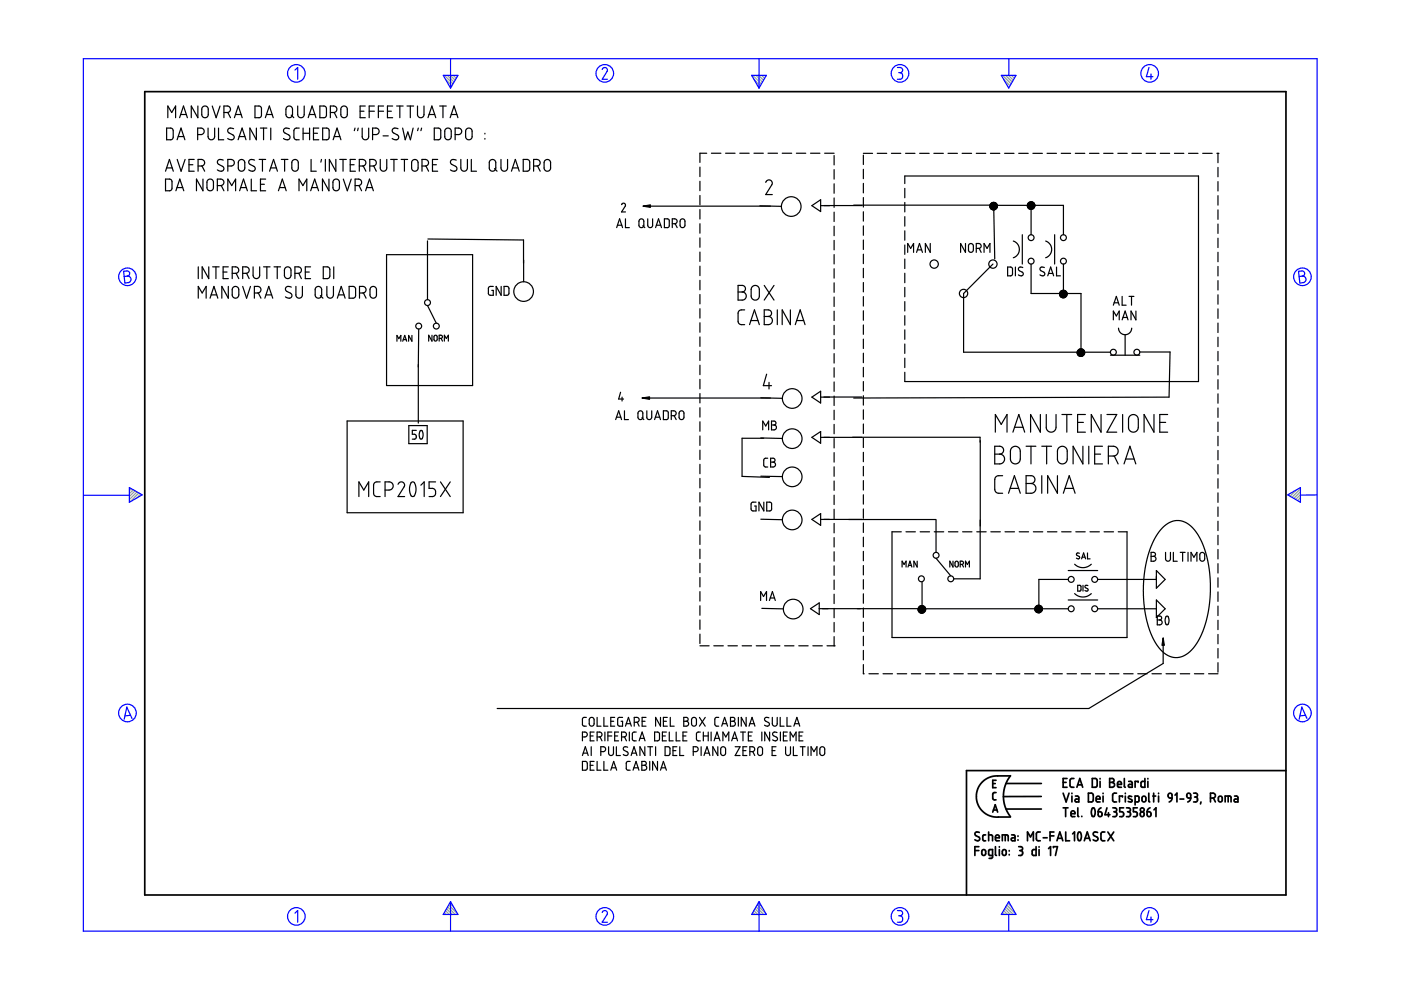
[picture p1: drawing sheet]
<svg xmlns="http://www.w3.org/2000/svg" width="297mm" height="210mm" viewBox="0 0 297 210" stroke-linecap="round" stroke-linejoin="round" font-family="sans-serif">
<g fill="none" stroke="#6c9" stroke-width=".25">
<path d="M94.2 16l1.8 1.8M94.5 16.8l1.3 1.4M94.8 16l1.5 1.4M95.3 18.3l.3 .3M95.5 16l1 1M96.1 16l.6 .6M96.7 16l.3 .2M159.6 16l1.8 1.8M159.9 16.8l1.3 1.4M160.3 16l1.4 1.4M160.7 18.3l.3 .3M160.9 16l1 1"/>
<path d="M161.5 16l.6 .6M162.1 16l.2 .2M212.6 16l1.8 1.8M212.8 16.8l1.3 1.4M213.2 16l1.4 1.4M213.7 18.3l.2 .3M213.8 16l1 1M214.4 16l.7 .6M215.1 16l.2 .2M27.5 103.4h-.1M27.9 103.6l-.5 .4M28.3 103.8l-.9 .9"/>
<path d="M28.7 104.1l-1.3 1.2M29 104.3l-1.6 1.6M29.4 104.5l-1.8 1.9M29.8 104.8l-.8 .8M273.4 104.7l-.3 .3M274.9 103.9l-1.4 1.3M275.7 103.6l-1.8 1.9M275.7 106.1l-.2 .3M275.7 105.5l-.6 .6M275.7 104.9l-1 1M275.7 104.2l-1.4 1.5M94 193.8v.1"/>
<path d="M94.2 193.5l.4 .4M94.4 193.1l.9 .8M94.7 192.7l1.2 1.2M94.9 192.3l1.6 1.6M95.1 191.9l1.9 1.9M95.4 191.5l.8 .8M159.4 193.8v.1M159.6 193.5l.4 .4M159.9 193.1l.8 .8M160.1 192.7l1.2 1.2M160.3 192.3l1.6 1.6M160.5 191.9l1.9 1.9"/>
<path d="M160.8 191.5l.8 .8M212.3 193.8v.1M212.6 193.5l.4 .4M212.8 193.1l.8 .8M213 192.7l1.2 1.2M213.2 192.3l1.6 1.6M213.5 191.9l1.8 1.9M213.7 191.5l.8 .8"/>
</g>
<g fill="none" stroke="#00f" stroke-width=".25">
<path d="M17.7 12.4h261.6v185h-261.6zM62.5 14.9l.6-.6v2.5M94 16h3.1l-1.6 2.7zM95.5 12.4v6.3M127.7 14.7l.5-.4 .5 .3v.5l-1 1.7h1.1M159.4 16h3.1l-1.6 2.7zM160.9 12.4v6.3M190.3 14.3h.7l.3 .3v.6l-.5 .2M190.5 15.4h.3M190.8 15.4l.5 .3v.7l-.3 .4h-.7M212.3 16h3.1l-1.5 2.7zM213.9 12.5v3.5"/>
<path d="M243.6 14.3l-.5 2h1.4M244 15.7v1.1M26.2 57.5l.9-.1 .3 .3 .1 .5-.5 .3 .5 .2 .3 .4-.1 .3-.3 .5-.9 .1zM27 58.5l-.7 .1M275.3 57.5l.9-.1 .3 .3 .1 .5-.5 .3 .5 .2 .3 .4-.1 .4-.2 .3-1 .2zM276.1 58.5l-.7 .1M17.8 105h9.6M27.4 103.4l2.7 1.5-2.7 1.6zM273 104.9l2.7-1.5v3.1zM279.3 104.9l-3.6 .1M27.7 151.7l-1.2 .1M28 152.3l-1.1-2.4-.6 2.6"/>
<path d="M276.8 151.7l-1.2 .1M277.1 152.3l-1.1-2.4-.6 2.6M62.5 193.6l.6-.5v2.4M95.5 191.2v6.2M95.5 191.2l1.6 2.7h-3.1zM127.7 193.5l.1-.3 .5-.1 .5 .4-.1 .4-1 1.6h1.1M160.9 191.2v6.2M160.9 191.2l1.6 2.7h-3.1zM190.3 193.1h.6l.4 .2v.5l-.5 .4M190.5 194.2h.3M190.8 194.2l.5 .3v.7l-.4 .3h-.6M213.9 191.2l1.5 2.7h-3.1z"/>
<path d="M213.9 193.9v3.5M243.6 193.1l-.5 1.9h1.4M244 194.4v1.1"/>
<circle cx="62.8" cy="15.6" r="1.87"/>
<circle cx="128.2" cy="15.6" r="1.87"/>
<circle cx="190.8" cy="15.6" r="1.87"/>
<circle cx="243.8" cy="15.6" r="1.87"/>
<circle cx="27" cy="58.7" r="1.87"/>
<circle cx="276.1" cy="58.7" r="1.87"/>
<circle cx="27" cy="151.2" r="1.87"/>
<circle cx="276.1" cy="151.2" r="1.87"/>
<circle cx="62.8" cy="194.3" r="1.87"/>
<circle cx="128.2" cy="194.3" r="1.87"/>
<circle cx="190.8" cy="194.3" r="1.87"/>
<circle cx="243.8" cy="194.3" r="1.87"/>
</g>
<g fill="none" stroke="#000" stroke-width=".36">
<path d="M30.7 19.4h241.9v170.4h-241.9zM207.5 179.5h-.8v1.9M207.6 176.5l-.7-.1-.2 .4 .1 .3 .8 .5 .1 .5-.5 .2-.5-.2M209 177h-.4l-.2 .3v.8l.6 .2M209.6 177l.8 .1v1.2M209.6 176.4v1.9M210.5 166.1h.5M210.5 172.2l.5-1.6 .5 1.6M210.6 171.7h.8M211.1 177.6h.8l-.2-.5-.3-.1-.2 .2-.1 .8 .2 .3h.6M211.1 179.5v1.7l.2 .2M211.2 168h-.4l-.3 .3v1.1l.7 .2"/>
<path d="M211.2 165.4h-.7v1.6h.7M211.9 179.5v.1M212.5 178.3v-1.3l1.2 .1 .1 1.2M213.1 177v1.3M213.3 166.1h7.5M213.3 171.5h7.5M214.2 164.5h-3.5l-.9 .3-.9 .5-.7 .6-.7 .9-.4 1-.1 1.1 .1 1.1 .4 .9 .7 1 .8 .6 .8 .5 .9 .2h3.5M214.2 164.5l-1 1.7-.5 2.2 .1 1.3 .3 1.3 1.1 2.1M214.5 177h.5l.2 .2v1.1h-.5a.32 .32 0 0 1-.3-.4 .32 .32 0 0 1 .3-.3h.5M215.8 177.2v.1M215.8 178.1v.1M216 179.5h.6l.2 .2v.4l-.4 .2"/>
<path d="M217.8 178.3v-1.9l.7 1 .6-1v1.9M219.7 179.5v1.9l-.7-.1-.2-.2 .1-.8 .8-.2M220.3 179.5v.1M220.6 176.4h-.6l-.3 .3 .1 1.4 .8 .2M220.8 168.9h-8.1M221.2 177.6h.8M222.3 179.9l.4-.4v1.9M222.6 177.2h.9M223.4 179.7v-.2h.8l-.4 1.9M223.5 176.4h-.9v1.9M224.1 178.3l.6-1.9 .6 1.9M224.3 177.7h.8"/>
<path d="M225.4 165.9h.6M225.4 168.2l.6 1.8 .7-1.8M225.4 171.3h1M225.9 171.3v1.8M226 176.4v1.9h.8M226.2 165.1h-.8v1.8h.8M227.1 172.5h.8l-.1-.5-.4-.1-.3 .2v.8l.2 .2h.6M227.3 168.2v.1M227.3 168.8v1.2M227.4 176.8l.4-.4v1.9M227.7 165.1h-.6l-.2 .3v1.4l.3 .1h.5M228 168.8h.5l.2 .2v1h-.5a.31 .31 0 0 1-.3-.3 .31 .31 0 0 1 .3-.3h.5"/>
<path d="M228.3 166.9l.6-1.8 .7 1.8M228.5 166.4h.9M228.5 171.3v1.7l.2 .1M228.7 176.5a.55 .55 0 0 1 .6 .7l-.1 .8a.35 .35 0 0 1-.5 .2 .35 .35 0 0 1-.2-.5v-.6zM229.4 173.1h.1M229.9 178.3l.6-1.9 .6 1.9M230.1 177.7h.9M230.8 168.2h.7l.3 .3v1.2l-.3 .3h-.7zM231.6 165.1h.7l.3 .2v1.3l-.2 .3h-.8zM231.6 171.4a.53 .53 0 0 1 .5 .2 .53 .53 0 0 1 .1 .5l-.1 .7a.34 .34 0 0 1-.4 .3 .34 .34 0 0 1-.3-.4v-.6zM232.4 169.4h.8v-.3l-.2-.3-.5 .1-.1 .9 .2 .2h.6M232.7 176.5l-.7-.1-.2 .5 .2 .3 .7 .3v.6l-.4 .2-.5-.2"/>
<path d="M232.8 172.1h.6l.2 .2 .1 .5-.2 .3h-.3l-.3-.1zM233.2 165.1v.1M233.2 165.7v1.2M233.4 171.3l-.4 .3-.2 .5M233.9 168.2v.1M233.9 168.8v1.2M234.3 176.4h-.6l-.3 .3 .1 1.4 .8 .2M234.7 171.3l-.4 1.4h1M234.9 176.4l1.2 1.9M235 172.3v.8M235.3 165.1h.6l.3 .3-.1 .4-.3 .1 .4 .1 .1 .3-.1 .4-.3 .2h-.6zM235.3 165.9h.5"/>
<path d="M235.9 171.3h.7l.1 .2 .1 .3-.4 .3M236.1 176.4l-1.2 1.9M236.2 172.1h.2M236.4 172.1l.3 .2 .1 .5-.3 .3h-.6M236.7 168.2h-.5l-.3 .3v1.3l.3 .2h.5M236.9 166.3h.9l-.2-.5-.3-.1-.3 .1-.1 .9 .2 .2h.7M238 169v-.2h-.7v1.2M238.2 171.3h-.8v.8h.6l.2 .4-.1 .6h-.7M238.4 165.1v1.7l.2 .1M238.6 168.2v.1M238.6 168.8v1.2M238.8 171.3h.5l.3 .2v.4l-.3 .2"/>
<path d="M239.1 172.1h.2M239.3 172.1l.4 .3-.1 .5-.2 .2h-.6M239.3 165.7h.5l.3 .2v1h-.6a.31 .31 0 0 1-.3-.3 .31 .31 0 0 1 .3-.3h.6M239.9 168.9l-.2-.1a.29 .29 0 0 0-.4 .1 .29 .29 0 0 0 .1 .4l.5 .2a.33 .33 0 0 1 0 .5 .33 .33 0 0 1-.5 0l-.2-.1M240.7 170l.7-.1 .1-.9-.2-.2h-.6v1.9M241.1 171.3h-.8v.8h.6l.2 .3-.1 .7h-.7M241.3 165.9v-.2h-.6v1.2M241.9 172.3l.2-.2 .4 .2 .1 .5-.1 .2-.4 .1-.2-.1zM242.2 169l.2-.2 .4 .1 .2 .8-.2 .2-.4 .1-.3-.2zM242.7 165.1v1.8h-.6l-.2-.2 .1-.9 .2-.1h.5M243.2 172.1l.7 .2v.7l-.4 .1-.2-.1zM243.4 165.1v.1"/>
<path d="M243.4 165.7v1.2M243.6 168.2v1.6l.2 .2M243.8 171.3l-.4 .3-.2 .5M244.4 168.8h.6M244.6 168.2v1.8M244.7 171.7l.4-.4v1.8M245.6 168.2v.1M245.6 168.8v1.2M247.7 168.4l.3-.2 .4 .1 .1 .9-.7-.1zM248.5 169.2l-.2 .5-.4 .3M249.1 168.6l.4-.4v1.8M250.2 169.4h.8"/>
<path d="M251.7 168.3l.3-.1 .3 .1 .2 .9h-.6l-.2-.2zM252.5 169.2l-.2 .5-.5 .3M253.1 168.2l.7 .1 .1 .4-.4 .3M253.3 169h.2M253.5 169l.4 .2v.5l-.2 .3h-.6M254.6 170l-.1 .5M256.6 169.2l.9-.1 .2-.3-.1-.4-.4-.2h-.6v1.8M257.3 169.2l.4 .8M258.4 169l.2-.2 .4 .1 .1 .8-.1 .2-.4 .1-.3-.2zM259.8 170v-1.2l1.1 .1 .1 1.1M260.4 168.8v1.2M261.7 168.8h.6l.2 .3v.9h-.6a.31 .31 0 0 1-.3-.3 .31 .31 0 0 1 .3-.3h.6"/>
<path d="M272.6 163.4h-67.7v26.4M206.7 180.3h.8M208.2 180.3l.4-.2 .4 .3v.6l-.3 .4-.5-.2zM210.4 181.4l-.7-.1-.1-1 .2-.2h.6v1.7l-.2 .2h-.5M211.9 180.1v1.3M212.6 180.3l.4-.2 .3 .3v.6l-.2 .4-.5-.2zM214 180.3v.1M214 181.2v.1M216.2 180.3h.2M216.4 180.3l.4 .3v.6l-.3 .2h-.5M220.3 180.1v1.3"/>
<circle cx="242.2" cy="171.7" r=".42"/>
</g>
<g fill="none" stroke="#000" stroke-width=".25">
<path d="M35.1 38h1l.3 .4 .1 1.6-.3 .4h-1.1zM35.1 36.3l.8-2.5 .8 2.5M35.3 35.6h1.2M35.3 27.2h1l.4 .3v1.6l-.3 .5h-1.1zM35.6 25v-2.5l.8 1.4 .8-1.4v2.5M37.5 39.8h1.2M37.5 29.6l.9-2.4 .8 2.4M37.6 33.8l.8 2.5 .8-2.5M37.8 29h1.2M38.1 25l.8-2.5 .8 2.5M38.3 24.3h1.2M40.1 34.9h.8"/>
<path d="M41.2 33.8h-1.1v2.5h1.1M41.9 28.5h.8l.3-.1 .3-.4-.1-.6-.5-.2h-.8v2.4M42 22.5v2.5l-1.4-2.5v2.5M42 35.2h.8l.4-.2 .2-.6-.2-.4-.5-.2h-.7v2.5M42.8 35.2l.6 1.1M42.9 22.8l.7-.3 .4 .2 .1 .3 .1 1.4-.5 .5h-.5l-.4-.4v-1.4zM43 38v2.4l-1.3-2.4v2.4M44 38.2l.7-.2 .5 .4 .1 1.5-.2 .3-.3 .2h-.5l-.4-.4v-1.5zM44.1 27.2v1.9l.6 .5h.3l.4-.3 .1-2.1M45 22.5l.8 2.5 .9-2.5M46.1 39.3h.8l.3-.1 .3-.5-.2-.5-.4-.2h-.8v2.4M46.3 27.2v2.4h1.1"/>
<path d="M46.9 39.3l.6 1.1M47.3 34l-.9-.2-.3 .6 .2 .4 1 .5 .2 .4-.1 .3-.4 .3-.9-.3M47.5 23.9h.8l.4-.3 .2-.5-.3-.5-.3-.1h-.8v2.5M48.3 35.2l1.1-.1 .3-.5-.2-.5-.4-.3h-.8v2.5M48.3 23.9l.6 1.1M49.5 27.3l-.9-.1-.3 .3v.3l.2 .3 1.1 .7v.6l-.3 .2h-.4l-.6-.2M49.7 25l.8-2.5 .9 2.5M49.9 24.3h1.2M50.5 29.6l.8-2.4 .9 2.4M50.7 34.1l.5-.3 .5 .2 .2 .2v1.5l-.4 .6-.6-.1-.3-.3-.1-1.5zM50.7 29h1.2M51 39.8h1.2"/>
<path d="M53.3 38v2.4h1.1M54 34l-.9-.2-.3 .3-.1 .3 .3 .4 1 .5 .1 .4-.1 .3-.4 .3-.9-.3M54.1 22.5h.9l.4 .3v1.7l-.3 .4-1 .1zM54.4 27.2v2.4l-1.4-2.4v2.4M54.9 33.8h1.4M55.2 27.2h1.4M55.2 39.1h.8M55.6 33.8v2.5M55.9 27.2v2.4M56.3 25l.8-2.5 .8 2.5M56.3 38h-1.1v2.4h1.1M56.5 24.3h1.2"/>
<path d="M57.1 36.3l.9-2.5 .8 2.5M57.4 35.6h1.2M57.4 27.2v2.4M59.3 39.8h1.2M59.6 33.8h1.4M60.3 33.8v2.5M60.8 22.7l.6-.2 .6 .4v1.5l-.4 .5h-.6l-.4-.5v-1.2zM61.4 27.3l-1-.1-.3 .3v.3l.2 .3 1.1 .6 .1 .3-.1 .4-.2 .2h-.5l-.6-.2M61.7 24.4l.6 .6M62 34.1l.7-.3 .5 .5v1.4l-.4 .6-.5-.1-.4-.4v-1.4zM63.1 22.5v1.9l.1 .3 .5 .3 .5-.1 .3-.4v-2M63.4 27.2h-.8l-.3 .4 .1 1.8 .3 .2h.7"/>
<path d="M64.3 27.2v2.4M64.3 28.3h1.3M65.3 25l.9-2.5 .8 2.5M65.6 24.3h1.2M65.6 27.2v2.4M66 33.8v2.5h1.1M66.1 39.8h1.2M66.5 28.3h.8M67.6 27.2h-1.1v2.4h1.1M67.8 22.5h1.1l.3 .4v1.6l-.3 .4-1.1 .1zM68.2 33.8l-.2 .6M68.4 27.2h.9l.5 .3v1.7l-.4 .4h-1z"/>
<path d="M69 33.8v2.5M69.7 38v2.4l-1.3-2.4v2.4M70 23.9h.9l.3-.2 .2-.7-.2-.4-.3-.1h-.9v2.5M70.6 29.6l.9-2.4 .8 2.4M70.7 38.2l.7-.2 .5 .4 .1 1.5-.5 .5h-.5l-.4-.4v-1.5zM70.9 23.9l.5 1.1M70.9 29h1.2M71.2 33.8v2.5l-1.4-2.5v2.5M72 33.8h1.4M72.5 22.6l.7-.1 .4 .5v1.4l-.4 .5h-.5l-.4-.4v-1.5zM72.7 33.8v2.5M72.8 38l.8 2.4 .9-2.4"/>
<path d="M74.3 34.9h.8M75.3 27.2l-.2 .5M75.3 39.3h.8l.4-.1 .2-.4-.2-.6-.4-.2h-.8v2.4M75.4 33.8h-1.1v2.5h1.1M75.9 27.2l-.1 .5M76.1 39.3l.6 1.1M76.2 35.2h.8l.4-.2 .2-.6-.2-.4-.5-.2h-.7v2.5M76.3 23.6h.9M76.8 27.2v1.9l.2 .3 .3 .2h.4l.4-.4 .1-2M77 35.2l.6 1.1M77.4 22.5h-1.1v2.5h1.1M77.7 39.8h1.2"/>
<path d="M78.3 23.6h1.1M78.4 35.2l1.1-.1 .3-.5-.2-.5-.4-.3h-.8v2.5M79 28.5h.8l.4-.2 .2-.5-.3-.5-.3-.1h-.8v2.4M79.2 35.2l.6 1.1M79.4 22.5h-1.1v2.5M80.2 23.6h1.1M80.6 33.8v1.9l.3 .5 .3 .1 .4-.1 .4-.3v-2.1M81.2 28.8h1.1M81.3 22.5h-1.1v2.5M82.1 23.6h.9M82.8 33.8h1.4M83.2 22.5h-1.1v2.5h1.1"/>
<path d="M83.5 33.8v2.5M84.1 22.5h1.4M84.4 27.3l-.9-.1-.4 .5 .2 .4 1.2 .7v.6l-.3 .2h-.4l-.7-.2M84.8 22.5v2.5M85 33.8h1.4M85.4 27.2l.5 2.4 .6-1.6 .5 1.6 .6-2.4M85.7 33.8v2.5M86.3 22.5h1.4M87 22.5v2.5M87.4 34.1l.6-.3 .4 .2 .2 .2v1.5l-.4 .6-.6-.1-.3-.3v-1.5zM88.5 22.5v1.9l.2 .3 .3 .3 .6-.1 .3-.4v-2M88.7 27.2l-.2 .5"/>
<path d="M89.4 27.2l-.2 .5M89.5 35.2h.8l.4-.2 .2-.5-.3-.5-1.1-.2v2.5M90.3 35.2l.6 1.1M90.7 25l.9-2.5 .8 2.5M91 24.3h1.2M91.7 34.9h.8M92.1 27.2h1l.3 .3 .1 1.7-.4 .4h-1zM92.8 33.8h-1.1v2.5h1.1M93.2 22.5h1.4M93.9 22.5v2.5M94.4 27.4l.4-.2h.3l.6 .4v1.4l-.2 .4-.3 .2h-.5l-.4-.4v-1.5zM95.4 25l.9-2.5 .8 2.5"/>
<path d="M95.7 24.3h1.2M96.5 28.5h.8l.4-.2 .2-.5-.3-.5-.3-.1h-.8v2.4M96.7 34l-.9-.2-.2 .3-.1 .4 .2 .3 1.1 .6v.6l-.4 .3-.9-.3M97.7 33.8v1.9l.2 .3 .4 .3 .5-.1 .3-.4v-2M98.8 27.4l.4-.2h.3l.4 .1 .2 .3v1.5l-.5 .5h-.4l-.5-.4v-1.5zM99.9 33.8v2.5h1.1M102.8 28.3v.1M102.8 29.4v.1M103.9 34.1l.7-.3 .5 .5v1.4l-.4 .6h-.5l-.4-.4-.1-1.5zM104.8 35.8l.6 .5M106.2 33.8v2l.2 .3 .4 .2 .5-.1 .3-.4v-2M108.4 36.3l.9-2.5 .8 2.5"/>
<path d="M108.7 35.6h1.2M110.9 33.8h1l.4 .4v1.7l-.3 .3-1.1 .1zM113.1 35.2h.8l.5-.2 .1-.5-.2-.5-1.2-.2v2.5M114 35.2l.5 1.1M115.5 34.1l.7-.3 .5 .5v1.5l-.4 .5-.6-.1-.3-.4v-1.4zM148.4 35.4v2M148.4 38.4v2M149.8 32.5h-1.4v1.9M150.8 32.5h2M153.8 32.5h2.1M156.8 32.5h2M159.9 32.5h1.9"/>
<path d="M162.3 38.7l.3-.4 .5-.2 .5 .3 .1 .4v.3l-1.4 2.2h1.4M162.8 32.5h2M165.8 32.5h2.1M168.8 32.5h2M171.9 32.5h1.9M174.8 32.5h2M176.8 33v2M176.8 36v2M176.8 39v2M183 32.9v2M183 35.9v2M183 38.9v2"/>
<path d="M183 32.5h2M186 32.5h2M189 32.5h2M191.8 38.9v-1.6h62.3v43.6h-62.3v-2M191.8 39.9v2M192 32.5h2M195 32.5h2M198 32.5h2M201 32.5h2M204 32.5h2M207 32.5h2M210 32.5h2"/>
<path d="M213 32.5h2M216 32.5h2M219 32.5h2M222 32.5h2M225 32.5h2M228 32.5h2M231 32.5h2M234 32.5h2M237 32.5h2M240 32.5h2M243 32.5h2M246 32.5h2"/>
<path d="M249 32.5h2M252 32.5h2M255 32.5h2M258 32.5h.2v2M258.2 32.5h.1M258.2 35.5v2M258.2 38.5v2M37.3 40.4l.8-2.4 .9 2.4M42 56.6v2.5M44.3 56.6v2.5l-1.4-2.5v2.5M45.1 56.6h1.4M45.8 56.6v2.5"/>
<path d="M47.3 57.7h.8M48.3 40.4v-2.4l.8 1.3 .9-1.3v2.4M48.4 56.6h-1.1v2.5h1.1M49.2 58h.9l.3-.2 .2-.5-.2-.5-.4-.2h-.8v2.5M50.1 58l.5 1.1M50.8 40.4l.8-2.4 .9 2.4M51.5 58h.8l.3-.2 .2-.4-.1-.5-.5-.3h-.7v2.5M52.3 58l.5 1.1M53.7 56.6v1.9l.2 .4 .4 .2 .4-.1 .3-.4 .1-2M55.9 56.6h1.4M56.6 56.6v2.5M58.1 56.6h1.4"/>
<path d="M58.8 56.6v2.5M59 40.4l.9-2.4 .8 2.4M60.6 56.7l.6-.1 .5 .5v1.4l-.5 .6-.6-.1-.3-.4v-1.4zM62.5 58h.9l.3-.2 .2-.4-.1-.5-.5-.3h-.8v2.5M63.4 58l.5 1.1M63.4 40.4v-2.4l.8 1.3 .8-1.3v2.4M64.7 57.7h.9M65.8 56.6h-1.1v2.5h1.1M65.9 40.4l.8-2.4 .8 2.4M68.5 56.6h1l.4 .3v1.6l-.3 .5-1.1 .1zM70.8 56.6v2.5M77.5 40.4l.8-2.4 .9 2.4"/>
<path d="M82 54h18.2v27.7h-18.2zM90.6 51.1v12.4M90.7 50.7l20.3 .2v4.9M111 55.2v4.5M130.7 48.3l.7-1.9 .6 1.9M130.9 47.8h.9M131.8 43.4l.3-.3 .5 .2v.4l-.8 1.2h.8M132.6 46.4v1.9h.8M135.6 46.5l.4-.1 .5 .4v1.1l-.3 .3-.4 .1-.3-.4v-1zM136.3 47.9l.4 .4M136.4 43.7h26.9M137.3 46.4v1.4l.4 .5 .4-.1 .2-.3 .1-1.5"/>
<path d="M139 48.3l.6-1.9 .7 1.9M139.2 47.8h.9M140.9 46.4h.7l.3 .3v1.3l-.3 .2-.7 .1zM142.5 47.4l.9-.1 .2-.4-.1-.3-.4-.2h-.6v1.9M143.2 47.4l.4 .9M144.3 46.5l.5-.1 .4 .4v1.1l-.3 .3-.3 .1-.4-.4v-1zM148.4 41.4v2M148.4 44.4v2M148.4 47.4v2M148.4 50.4v2M148.4 53.4v2M148.4 56.4v2"/>
<path d="M148.4 59.4v2M161.1 43.6l4.6 .2M172.1 43.6l1.9-1.2v2.5zM174 43.6h1.9M174.7 43.6h8M176.8 42v2M176.8 45v2M176.8 48v2M176.8 51v2M176.8 54v2M176.8 57v2M176.8 60v2"/>
<path d="M181 43.5h44.5v6.3M183 41.9v2M183 44.9v2M183 47.9v2M183 50.9v2M183 53.9v2M183 56.9v2M183 59.9v2M191.8 42.9v2M191.8 45.9v2M191.8 48.9v2M191.8 51.9v2"/>
<path d="M191.8 54.9v2M191.8 57.9v2M192.4 53.5v-1.9l.7 1.1 .6-1.1v1.9M194.3 53.5l.6-1.9 .7 1.9M194.5 53h.9M197.2 51.6v1.9l-1-1.9v1.9M204.7 51.6v1.9l-1-1.9v1.9M205.4 51.8l.5-.2 .4 .3 .1 1.2-.4 .4-.5-.1-.2-.3zM207 52.7h.6l.3-.2 .1-.4-.1-.3-.9-.2v1.9M207.6 52.7l.4 .8M208.6 53.5v-1.9l.7 1.1 .6-1.1v1.9M210.1 44.3l1.2-1.1-1.2 1.1"/>
<path d="M210.4 42.9l-.5 .6M210.5 56l-6.2 6.2v12.5h31.1M210.6 42.9l-.7 .7M210.7 42.9l-.8 .8M210.7 44.1l.2 10.8M210.8 42.9l-.9 1M210.9 42.9l-1 1M211 43l-1 1.1M211.1 44.1l-.5 .4M211.1 43.6l-.8 .8M211.1 44.2l-.3 .3M211.1 43.1l-1.1 1.1"/>
<path d="M211.2 43.1l-.1 .1M211.3 43.3l-1.1 1.1M211.4 43.3l-.3 .4M211.4 43.5l-1 .9M211.4 44l-.5 .5M211.4 43.5l-1 1M211.5 43.6l-1 .9M211.5 43.9l-.4 .4M211.5 43.7l-.4 .4M213.6 56.6h.8l.3 .3v1.2l-.2 .3-.9 .1zM214.8 51.1l1 .7 .3 1.1-.3 1-1 .8M215.3 56.6v1.9"/>
<path d="M216.7 49.8v6.2M216.9 56.7l-.7-.1-.3 .5 1 .7v.5l-.5 .2-.5-.2M218.2 42.9l-.3 .3M218.3 42.8l-.4 .5M218.5 42.8l-.7 .7M218.6 43.5v6.3M218.6 56v6.2h10.6v12.5M218.6 42.8l-.8 .8M218.7 42.8l-.9 .9M218.8 42.8l-1 1M218.9 42.8l-1 1.1M219 42.9l-1.1 1"/>
<path d="M219.1 42.9l-1.1 1.2 1.1-1.2M219.2 43l-1.2 1.2M219.2 43.1l-1.1 1.1M219.3 43.1l-1.1 1.2M219.3 43.2l-1.1 1.1M219.3 44l-.3 .3M219.4 43.3l-1.1 1M219.4 43.3l-1 1M219.4 43.8l-.6 .6M219.4 43.5l-.9 .9M219.4 43.7l-.7 .7M221.4 56.7l-.7-.1-.2 .5 .9 .6 .1 .6-.6 .2-.4-.2"/>
<path d="M221.7 51.1l.8 .5 .5 1.1-.1 .8-.2 .4-1 .8M222.1 58.5l.7-1.9 .6 1.9M222.3 58h.9M223.6 49.8v6.2M224 56.6v1.9h.8M225.5 56v6.2M258.2 41.5v2M258.2 44.5v2M258.2 47.5v2M258.2 50.5v2M258.2 53.5v2M258.2 56.5v2"/>
<path d="M258.2 59.5v2M42 63.2v-2.5l.9 1.4 .8-1.4v2.5M44.5 63.2l.9-2.5 .8 2.5M44.8 62.5h1.2M48.4 60.7v2.5l-1.4-2.5v2.5M49.4 60.9l.7-.2 .5 .6v1.5l-.5 .4-.5-.1-.3-.3-.1-1.5zM51.5 60.7l.8 2.5 .8-2.5M53.9 62.1h.9l.3-.2 .2-.6-.2-.4-1.2-.2v2.5M54.8 62.1l.5 1.1M56.2 63.2l.8-2.5 .8 2.5M56.4 62.5h1.2M61.8 60.9l-.9-.2-.3 .2-.1 .4 .2 .4 1.1 .6 .1 .2-.1 .5-.6 .2-.7-.3"/>
<path d="M62.7 60.7v2l.3 .4 .4 .1h.3l.4-.4v-2.1M67 60.9l.7-.2 .5 .5v1.4l-.2 .4-.3 .2-.5-.1-.4-.4v-1.4zM67.9 62.7l.6 .5M69.3 60.7v2.1l.6 .4 .5-.1 .3-.3v-2.1M71.5 63.2l.8-2.5 .9 2.5M71.8 62.5h1.1M74 60.7l1.1 .1 .3 .3v1.6l-.4 .5h-1zM76.2 62.1l1.1-.1 .3-.6-.2-.5-.4-.2h-.8v2.5M77 62.1l.6 1.1M78.6 61l.4-.3h.3l.5 .5v1.4l-.4 .6h-.5l-.4-.5-.1-1.4zM84.2 72.3v-1.2l.4 .7 .4-.7v1.2M85.4 72.3l.4-1.2 .4 1.2"/>
<path d="M85.5 72h.6M87.3 71.1v1.2l-.7-1.2v1.2M88.7 77.3v12.4M88.8 69.8l-.1 8M90.6 64.8l1.9 3.7M91.6 71.1v1.2l-.7-1.2v1.2M92.1 71.2l.1-.1a.32 .32 0 0 1 .3 0 .32 .32 0 0 1 .2 .3l-.1 .8a.34 .34 0 0 1-.4 .1 .34 .34 0 0 1-.2-.3zM93.1 71.8h.4a.34 .34 0 0 0 .3-.4 .34 .34 0 0 0-.3-.3h-.4v1.2M93.5 71.8l.3 .5M94.2 72.3v-1.2l.4 .7 .5-.7v1.2M104.6 60.7h-.8l-.2 .3-.1 1.3 .2 .2 .9 .1v-1h-.3M106.3 60.7v1.9l-1.1-1.9v1.9"/>
<path d="M106.9 60.7h.7l.3 .4v1.2l-.3 .3h-.7zM148.4 62.4v2M148.4 65.4v2M148.4 68.4v2M148.4 71.4v2M148.4 74.4v2M148.4 77.4v2M156.5 60.5h1l.5 .5 .1 .3-.2 .4-.5 .2 .5 .2 .3 .4v.6l-.4 .4-1.3 .1zM156.5 61.9h.9M157.9 65.7l-1 .1-.3 .2-.1 .4 .1 2.1 .4 .3h.9M158.9 68.8l1.1-3.1 1 3.1M159.2 68h1.5"/>
<path d="M159.5 60.8l.4-.3h.4l.7 .6v1.9l-.3 .4-.3 .2-.7-.1-.4-.5v-1.7zM162 65.7h1l.6 .5-.2 .7-.5 .2 .5 .2 .4 .6-.2 .6-.4 .3h-1.2zM162 60.5l2.1 3.1M162 67.1h.9M162.5 79.3l-.7 2.5h1.8M164.1 60.5l-2.1 3.1M164.8 65.7v3.1M167.6 65.7v3.1l-1.8-3.1v3.1M168.6 68.8l1.1-3.1 1 3.1M168.9 68h1.5M176.8 63v2M176.8 66v2"/>
<path d="M176.8 69v2M176.8 72v2M176.8 75v2M176.8 78v2M183 62.9v2M183 65.9v2M183 68.9v2M183 71.9v2M183 74.9v2M183 77.9v2M191.8 60.9v2M191.8 63.9v2"/>
<path d="M191.8 66.9v2M191.8 69.9v2M191.8 72.9v2M191.8 75.9v2M225 61.7l-.2 .1M225.1 61.6l-.4 .4M225.3 61.6l-.6 .6M225.4 61.6l-.8 .7M225.6 61.6l-.9 .9M225.8 61.6l-1.1 1.1M225.9 61.7l-1.1 1.1M226 61.8l-1.1 1.1 1.1-1.1"/>
<path d="M226.1 61.9l-1.1 1.1M226.2 62.7l-.4 .4M226.2 62l-1.1 1.1M226.2 62.1l-1 1M226.2 62.2l-.9 .9M226.3 62.5l-.7 .6M226.3 62.3l-.9 .8M226.3 62.4l-.8 .7M228.9 74l-.5 .5M229 74l-.6 .6M229.2 74l-.8 .7M229.2 74l-.8 .8"/>
<path d="M229.4 74l-1 1M229.5 74l-1 1.1M229.6 74.1l-1.1 1.1M229.7 74.1l-1.1 1.2 1.1-1.1M229.7 75.2l-.3 .3M229.7 74.5l-.9 1M229.7 74.3l-1 1.1 1.1-1.1M229.7 74.7l-.8 .8M229.8 74.3l-.1 .1M229.9 74.4l-1.1 1.1M229.9 74.4l-.2 .2M229.9 75.1l-.2 .1"/>
<path d="M229.9 74.5l-.2 .2M230 74.6l-1 .9M230 75l-.7 .6M230 74.8l-.8 .8M230 74.7l-.9 .9M235.4 75.3h6.3M236.1 64.7l.6-1.9 .6 1.9M236.1 67.8v-1.8l.6 1 .6-1v1.8M236.2 64.2h.9M237.2 69.6l.2 .8 .5 .4 .6 .2 1-.4 .3-.4 .1-.6M237.9 62.8v1.9h.9M237.9 67.8l.6-1.8 .7 1.8"/>
<path d="M238.1 67.3h.9M238.5 71v4.3M239.4 62.8h1M239.9 62.8v1.9M240.8 66v1.8l-1-1.8v1.8M241.6 74.6h6.5l-.2 9.6-66.9 .2M258.2 62.5v2M258.2 65.5v2M258.2 68.5v2M258.2 71.5v2M258.2 74.5v2M258.2 77.5v2"/>
<path d="M73.6 89.3h24.6v19.4h-24.6zM86.7 90.2h3.9v3.9h-3.9zM88.3 91.2h-.9v.9h.6l.3 .4-.2 .5-.7 .1M89.1 91.3a.59 .59 0 0 1 .6 .9l-.1 .6a.36 .36 0 0 1-.5 .3 .36 .36 0 0 1-.2-.5v-.6zM130.5 89l.7-1.9 .6 1.9M130.7 88.5h.9M131.6 83.2l-.4 1.4h1M131.9 84.2v.8M132.4 87.1v1.9h.8M135.4 87.2l.6-.1 .3 .4v1.1l-.4 .4-.4-.1-.2-.3v-1.1zM136.1 88.6l.4 .4M136.1 84.4h27.2"/>
<path d="M137.1 87.1v1.5l.5 .4 .3-.1 .3-.3v-1.5M138.8 89l.6-1.9 .6 1.9M139 88.5h.9M140.7 87.1h.7l.3 .3v1.2l-.3 .3-.7 .1zM142.3 88.1l.9-.1 .2-.3-.2-.4-.3-.2h-.6v1.9M142.9 88.1l.5 .9M144.1 87.2l.6-.1 .3 .4v1.1l-.4 .4-.4-.1-.2-.3v-1.1zM148.4 80.4v2M148.4 83.4v2M148.4 86.4v2M148.4 89.4v2M148.4 92.4v2"/>
<path d="M148.4 95.4v2M148.4 98.4v2M161.3 84.3l4.6 .2M161.3 92.9l4.6 .1M161.7 91.1v-1.8l.6 1 .7-1v1.8M161.9 92.9h-4.6v8.1l5.8 .2M162.8 97.2h-.7l-.2 .4v1.1l.3 .3h.6M163 81.1v1.4M163.4 97.2h.7l.2 .2-.1 .5-.3 .1 .4 .1 .1 .3v.4l-.3 .2h-.7zM163.4 98h.5M163.6 89.3h.6l.3 .3v.3l-.4 .2h.2l.3 .4-.1 .4-.2 .2h-.7zM163.6 90.1h.5"/>
<path d="M172.1 84.2l1.9-1.2v2.4zM172.1 92.7l1.9-1.2v2.5zM174 92.7h33.8v1M174 84.2h1.9M174.7 84.2h8M176.8 81v2M176.8 84v2M176.8 87v2M176.8 90v2M176.8 93v2M176.8 96v2M176.8 99v2"/>
<path d="M183 80.9v2M183 83.9v2M183 86.9v2M183 89.9v2M183 92.9v2M183 95.9v2M183 98.9v2M207.8 93.4v29.3h-5.6M210.9 94.6h1.3l.3 .2 .2 .4-.1 .7-.6 .4 .6 .2 .4 .6-.1 .7-.6 .5-1.4 .1zM210.9 96.3h1.1M211 91.6v-3.7l1.3 2.1 1.2-2.1v3.7M214.5 95l.4-.3 .6-.1 .5 .3 .3 .5v2.1l-.3 .5-.4 .3h-.8l-.5-.7-.1-2z"/>
<path d="M214.8 91.6l1.2-3.7 1.3 3.7M215.1 90.6h1.8M217.6 94.6h2M218.6 94.6v3.8M220.6 87.9v3.7l-2.1-3.7v3.7M220.9 94.6h2M221.8 87.9v2.9l.3 .6 .7 .2 .7-.2 .4-.5v-3M221.9 94.6v3.8M224.5 95l.5-.3h.5l.5 .3 .3 .4v2.1l-.3 .5-.4 .3-.9-.1-.5-.6v-2zM225.1 87.9h2.1M226.2 87.9v3.7M228.5 89.6h1.2"/>
<path d="M229.6 94.6v3.8l-2.1-3.8v3.8M230.1 87.9h-1.6v3.7h1.6M230.8 94.6v3.8M232.1 96.3h1.2M233.4 87.9v3.7l-2-3.7v3.7M233.7 94.6h-1.6v3.8h1.6M234.7 87.9h2.1l-2.1 3.7h2.1M235 96.7h1.2l.7-.4 .2-.8-.3-.6-.6-.3h-1.2v3.8M236.2 96.7l.9 1.7M238 87.9v3.7M238.3 98.4l1.3-3.8 1.2 3.8M238.7 97.3h1.8"/>
<path d="M239.6 88.1l.5-.2h.5l.4 .3 .3 .4v2.2l-.2 .5-.5 .3-.8-.1-.5-.6v-2.1zM244.7 87.9v3.7l-2.1-3.7v3.7M245.9 89.6h1.2M247.6 87.9h-1.7v3.7h1.7M258.2 80.5v2M258.2 83.5v2M258.2 86.5v2M258.2 89.5v2M258.2 92.5v2M258.2 95.5v2M258.2 98.5v2M76.1 105.3v-3.1l1 1.7 1.1-1.7v3.1"/>
<path d="M80.6 102.2h-.9l-.3 .2-.2 .4 .1 2.1 .4 .4h.9M81.6 103.9h1.1l.5-.3 .2-.7-.3-.5-.5-.2h-1v3.1M84.4 102.7l.3-.4 .5-.1 .4 .2 .2 .4-1.4 2.5h1.4M87.2 102.3l.2-.1 .4 .1 .4 1-.1 1.4-.2 .4-.3 .2-.4-.2-.4-1.1 .1-.9zM89.2 102.9l.7-.7v3.1M92.4 102.2h-1.4v1.3l.9 .1 .5 .5v.7l-.3 .3-.3 .2h-.8M93.4 102.2l2.1 3.1M95.5 102.2l-2.1 3.1M148.4 101.4v2M148.4 104.4v2M148.4 107.4v2M148.4 110.4v2"/>
<path d="M148.4 113.4v2M148.4 116.4v2M148.4 119.4v2M160.3 106.5h-.7l-.3 .2-.1 1.2 .3 .4h.8v-1h-.3M161.3 101h4.6M161.3 110.1l4.6 .1M161.9 106.5v1.8l-1-1.8v1.8M162.6 106.5h.7l.3 .2v1.3l-.2 .3h-.8zM172.1 110.1l1.9-1.2v2.5zM174 110.1l24.4 .1M176.8 102v2M176.8 105v2"/>
<path d="M176.8 108v2M176.8 111v2M176.8 114v2M176.8 117v2M176.8 120v2M183 101.9v2M183 104.9v2M183 107.9v2M183 110.9v2M183 113.9v2M183 116.9v2M183 119.9v2"/>
<path d="M191.1 112.8h-2v22.4h49.9v-22.4h-1.9M192.1 112.8h2M192.6 119.9h.6M194.5 119v1.2l-.7-1.2v1.2M195.1 112.8h2M198.1 112.8h2M198.5 118.4l3.1 3.7M198.5 110.3v6.8M201.1 112.8h2M202.1 119v1.2l-.7-1.2v1.2M202.6 119.1a.35 .35 0 0 1 .4-.1 .35 .35 0 0 1 .2 .3v.7a.34 .34 0 0 1-.4 .2 .34 .34 0 0 1-.3-.3zM203.6 119.7l.5-.1a.35 .35 0 0 0 .2-.4 .35 .35 0 0 0-.4-.2h-.3v1.2"/>
<path d="M204 119.7l.3 .5M204.1 112.8h2M207.1 112.8h2M210.1 112.8h2M212.6 100.9h-1.1l-.5 .3-.1 .5 .1 2.5 .5 .3 1.1 .1M213.1 112.8h2M213.8 104.6l1.3-3.7 1.2 3.7M214.2 103.5h1.8M216.1 112.8h2M217.6 100.9h1.3l.5 .5-.1 .8-.7 .3 .7 .2 .3 .7v.5l-.6 .6-1.4 .1zM217.6 102.5h1M219.1 112.8h2"/>
<path d="M220.9 100.9v3.7M222.1 112.8h2M224.2 100.9v3.7l-2.1-3.7v3.7M225.1 112.8h2M225.4 104.6l1.3-3.7 1.2 3.7M225.8 103.5h1.8M227.8 119.6l.7 .5 .9 .3 1-.2 1-.6M228.1 112.8h2M228.9 117.3h-.2a.3 .3 0 0 0-.4 .1 .3 .3 0 0 0 .1 .4l.4 .2a.34 .34 0 0 1-.1 .5 .34 .34 0 0 1-.5-.2M229.3 118.5l.4-1.3 .5 1.3M229.4 118.1h.6M230.6 117.2v1.3h.5"/>
<path d="M231.1 112.8h2M234.1 112.8h2M244.1 117.1h.6l.3 .3-.1 .3-.3 .3h.3l.2 .4-.1 .4-.2 .2h-.7zM244.1 118h.5M246.3 112l1.6-1.2 1.4-.4 1.6 .2 1.6 .9 1.3 1.6 1.3 2.5 .8 2.6 .6 3.1 .1 4.3-.2 2.5-.5 2.8-.8 2.8-1.1 2.3-1.4 1.8-1.3 1.1-1.6 .5-1.1-.1-1.2-.4-1.1-.9-1-1.1-.9-1.7-.7-1.6-.7-2.4-.4-2.5-.2-2.4v-2.6l.7-4.7 .6-2.3 .8-1.9 .9-1.6zM247.1 117.1v1.5l.5 .4 .3-.1 .2-.3 .1-1.5M248.8 117.1v1.9h.8M250.2 117.1h1.1M250.7 117.1v1.9M251.9 117.1v1.9M252.5 119v-1.9l.6 1.1 .7-1.1v1.9M254.6 117.2l.4-.1 .4 .4v1l-.3 .5-.4-.1-.3-.3v-1.1z"/>
<path d="M258.2 101.5v2M258.2 104.5v2M258.2 107.5v2M258.2 110.5v2M258.2 113.5v2M258.2 116.5v2M258.2 119.5v2M148.4 122.4v2M148.4 125.4v2M148.4 128.4v2.1M148.4 131.4v2M148.4 134.5v1.9"/>
<path d="M148.4 136.9h1.9M151.3 136.9h2.1M154.3 136.9h2M157.4 136.9h1.9M160.3 136.9h2M161.3 127.3v-1.9l.6 1.1 .6-1.1v1.9M161.5 129l4.6 .1M163.1 127.3l.7-1.9 .6 1.9M163.3 126.8h.9M163.3 136.9h2.1M166.3 136.9h2M169.4 136.9h1.9"/>
<path d="M171.8 129.1l1.9-1.3v2.5zM172.3 136.9h2M173.7 129.1h52.8M176.8 136.9h.1M176.8 135v1.9h-1.5M176.8 123v2M176.8 126v2M176.8 129v2M176.8 132v2M183 122.9v2M183 125.9v2M183 128.9v2"/>
<path d="M183 131.9v2M183 134.9v2M183 137.9v2M191.3 120.2v-1.2l.4 .7 .4-.7v1.2M192.5 120.2l.4-1.2 .4 1.2M194.8 129.1l-.2 .1M195.1 129.1l-.4 .3M195.1 128.5l-.3 .3M195.2 128.4l-.5 .5M195.3 129.1l-.6 .5M195.5 128.4l-.9 .8M195.5 123.5v4.9"/>
<path d="M195.5 129.5l-.4 .4M195.5 129.9l-.2 .1M195.5 129.6l-.3 .4M195.5 128.6l.1-.2-.9 1M195.5 128.6l-.5 .5M195.5 129l-.1 .1M195.5 128.7l-.3 .4M195.5 129.1h.1M195.8 128.5l-1.1 1M195.8 128.5l-.3 .3M195.9 128.6l-1.1 1.1M196 128.6l-1.2 1.1"/>
<path d="M196 129.1l-.5 .4M196 128.7l-1.1 1.1M196.1 128.7l-1.2 1.1M196.1 129.1l-.6 .6M196.1 128.8l-1.1 1.1M196.2 129l-1 1M196.2 129.5l-.5 .5M196.2 128.9l-.1 .2M196.2 129.4l-.6 .6M196.3 129.2l-.9 .8M196.3 129.1l-.8 .8M204.7 120.2v-1.2l.4 .7 .4-.7v1.2"/>
<path d="M219.5 129.1l-.1 .1M219.7 129.1l-.3 .2M219.8 128.4l-.3 .4M220 129.1l-.5 .4M220 128.4l-.6 .5M220.2 128.3l-.8 .8M220.2 129.1l-.6 .5M220.2 128.3l-.7 .8M220.4 128.3l-.8 .8M220.4 129.5l-.4 .4M220.4 129.3l-.6 .5M220.4 129.9h-.1"/>
<path d="M220.4 129.6l-.3 .3M220.4 128.6l-.5 .5M220.4 129l-.1 .1M220.4 128.7l-.3 .4M220.4 129.1h.1M220.5 128.4l-1.1 1M220.6 128.4l-1.1 1.1M220.6 128.4l-.2 .2M220.6 129.1l-.2 .2M220.7 128.5l-1.1 1.1M220.7 128.5l-.3 .3M220.8 128.6l-1.1 1.1"/>
<path d="M220.8 128.6l-1.1 1.2M220.9 129.1l-.5 .4M220.9 128.7l-1.1 1.1M220.9 128.8l-.3 .3M221 128.9l-1.1 1M221 129.4l-.5 .5M221 129.3l-.6 .6M221 128.9l-.2 .2M221 129.1l-.8 .8M221 129.1l-.6 .6M226.5 122.9h-6.2v6.2M226.5 121h6.2"/>
<path d="M226.5 127.2h6.2M227.8 125.9l.8 .5 .7 .2 1-.1 1.1-.6M228.5 124.1h.5l.2 .1v.9l-.2 .2h-.5zM229.6 124.1v1.2M230.7 124.2l-.3-.1a.28 .28 0 0 0-.3 .1 .28 .28 0 0 0 .1 .4l.4 .2a.34 .34 0 0 1-.1 .5 .34 .34 0 0 1-.5-.1M232.7 129.1h12.5M232.7 122.9h12.5M245.2 121l1.8 1.9-1.8 1.8zM245.2 127.2l1.8 1.9-1.8 1.8zM245.4 130.6h.6l.3 .3-.1 .4-.3 .1 .4 .2 .1 .3-.1 .3-.3 .3h-.6zM245.4 131.4h.5M246.6 135.3v5.4l-15.8 9.5h-125.4"/>
<path d="M247.2 130.7a.49 .49 0 0 1 .6 .2 .49 .49 0 0 1 0 .5l-.1 .8a.35 .35 0 0 1-.5 .2 .35 .35 0 0 1-.1-.4l-.1-.7zM258.2 122.5v2M258.2 125.5v2M258.2 128.5v2M258.2 131.5v2M258.2 134.5v2M258.2 137.5v2M123.5 156.3l.9-.2 .1-.4-.2-.4-.8-.1v1.9M123.7 159.7h.8M124.3 152.1h-.5l-.3 .3v1.4l.3 .2h.5M125.1 152.3l.5-.2 .4 .4v1l-.4 .4h-.4l-.2-.3-.1-1.1zM125.1 156h.7"/>
<path d="M125.3 158.3v1.9M126 155.2h-.9v1.9h.9M126.6 156.3h.5l.5-.3v-.3l-.2-.4-.8-.1v1.9M126.6 152.1v1.9h.8M127.2 156.2l.4 .9M127.4 159.4h.6l.3-.2 .1-.3-.2-.5-.8-.1v1.9M128 152.1v1.9h.9M128.2 155.2v1.9M128.9 156h.8M129 158.3v1.5l.5 .4 .5-.3 .1-1.6M129.5 152.9h.6M129.7 155.2h-.8v1.9"/>
<path d="M130.3 152.1h-.8v1.9h.8M130.3 156h.7M130.7 158.3v1.9h.8M131.1 155.2h-.8v1.9h.8M131.8 156.3h.5l.4-.3 .1-.3-.2-.4-.8-.1v1.9M132 152.1h-.8l-.2 .3v1.2l.1 .3 .9 .1v-1.1h-.3M132.4 156.2l.4 .9M132.6 154l.6-1.9 .7 1.9M132.8 153.4h.9M133.1 158.4l-.7-.1-.3 .5 .3 .3 .7 .4v.5l-.4 .2-.6-.2M133.4 155.2v1.9M134 159.7h.9"/>
<path d="M134.5 153.1l.9-.1 .1-.5-.2-.3-.8-.1v1.9M134.9 155.2h-.6l-.2 .3v1.4l.8 .2M135.1 153.1l.4 .9M135.5 157.1l.6-1.9 .7 1.9M135.7 156.5h.9M136.1 152.9h.7M136.7 158.3v1.9l-1-1.9v1.9M137 152.1h-.9v1.9h.9M137.3 158.3h1.1M137.9 158.3v1.9M138.8 155.2h.7l.3 .3v1.2l-.3 .4h-.7zM139 158.3v1.9"/>
<path d="M140 152.1v1.9l-1-1.9v1.9M140.4 156h.7M140.7 152.9h.6M141 158.3h.8l.2 .3v1.3l-.2 .2-.8 .1zM141.3 155.2h-.9v1.9h.9M141.5 152.1h-.8v1.9h.8M141.9 155.2v1.9h.8M142.1 152.1v1.9h.8M142.7 159.2h.6M143.4 155.2v1.9h.8M143.5 158.3h-.8v1.9h.8M144.1 158.3v1.9h.9"/>
<path d="M144.8 156h.6M145 152.1h.6l.3 .3-.1 .4-.3 .1 .3 .1 .2 .4v.3l-.4 .2-.6 .1zM145 152.9h.5M145.6 155.2h-.8v1.9h.8M146.7 152.3l.6-.2 .3 .3 .1 1.1-.4 .4h-.4l-.3-.3zM147 159.4h.6l.3-.2 .1-.5-.2-.3-.8-.1v1.9M148.3 152.1l1.2 1.9M148.5 155.2h-.6l-.2 .4v1.3l.8 .2M148.7 158.3v1.9M149.1 156h1.1M149.1 155.2v1.9M149.4 159.7h.9"/>
<path d="M149.5 152.1l-1.2 1.9M150.2 155.2v1.9M150.8 155.2v1.9M151.4 157.1l.6-1.9 .7 1.9M151.6 156.5h.9M152.2 158.3v1.9l-1.1-1.9v1.9M152.4 152.1h-.6l-.2 .3v1.4l.2 .1 .6 .1M152.9 158.5l.5-.2 .4 .4v1l-.3 .5-.4-.1-.3-.3zM153 154l.6-1.9 .7 1.9M153.2 153.4h.9M153.3 157.1v-1.9l.6 1.1 .6-1.1v1.9M154.9 152.1h.6l.3 .3-.1 .4-.3 .1 .4 .2 .1 .4-.3 .4-.7 .1z"/>
<path d="M154.9 152.9h.5M155.1 157.1l.7-1.9 .6 1.9M155.3 156.5h.9M155.9 158.3h1l-1 1.9h1M156.5 152.1v1.9M157 155.2h1.1M157.5 155.2v1.9M157.5 159.2h.7M158.2 152.1v1.9l-1-1.9v1.9M158.3 158.3h-.8v1.9h.8M158.7 156h.6M158.8 154l.6-1.9 .7 1.9"/>
<path d="M159 159.4l.9-.2 .1-.4-.2-.4-.8-.1v1.9M159 153.4h.9M159.5 155.2h-.8v1.9h.8M159.6 159.3l.4 .9M160.8 158.5l.5-.2 .4 .4v1.1l-.4 .4h-.3l-.3-.4-.1-1zM161.5 155.2v1.9M163 152.2l-.6-.1-.3 .5 .1 .2 .8 .5 .1 .4-.3 .3-.7-.2M163.2 155.2v1.9l-1.1-1.9v1.9M163.7 159.2h.6M163.7 152.1l.1 1.5 .4 .4 .6-.4v-1.5M164.5 158.3h-.8v1.9h.8M164.7 155.3l-.6-.1-.3 .5 .2 .3 .8 .4v.5l-.5 .2-.5-.2"/>
<path d="M165.4 152.1v1.9h.8M165.5 155.2v1.9M166.1 156h.6M166.6 158.3v1.5l.4 .4 .4-.2 .2-.3v-1.4M166.9 152.1v1.9h.8M166.9 155.2h-.8v1.9h.8M167.5 157.1v-1.9l.7 1.1 .6-1.1v1.9M168.2 158.3v1.9h.8M168.3 154l.7-1.9 .6 1.9M168.5 153.4h.9M169.4 156h.6M169.7 158.3h1"/>
<path d="M170.2 158.3v1.9M170.2 155.2h-.8v1.9h.8M171.3 158.3v1.9M173.9 158.5l.5-.2 .4 .4 .1 1.1-.4 .4-.4-.1-.3-.3zM183 140.9v2h.2M184.2 142.9h2M187.2 142.9h2M190.2 142.9h2M193.2 142.9h2M196.2 142.9h2M199.2 142.9h2M202.2 142.9h2"/>
<path d="M205.2 142.9h2M208.2 142.9h2M211.2 142.9h2M214.2 142.9h2M217.2 142.9h2M220.2 142.9h2M223.2 142.9h2M226.2 142.9h2M229.2 142.9h2M232.2 142.9h2M235.2 142.9h2M238.2 142.9h2"/>
<path d="M241.2 142.9h2M244.2 142.9h2M247.2 142.9h2M250.2 142.9h2M253.2 142.9h2M256.2 142.9h2M258.2 140.5v2M123.5 161.4h.7l.3 .3v1.2l-.2 .4h-.8zM123.5 160.2l.6-1.9 .6 1.9M125.1 162.3h.7M126 161.4h-.9v1.9h.9M126.6 161.4v1.9h.8"/>
<path d="M128 161.4v1.9h.9M129.5 163.3l.6-1.9 .6 1.9M129.7 162.8h.9M133.6 161.4h-.5l-.3 .4v1.3l.3 .2h.5M133.8 160.2l.6-1.9 .6 1.9M134.2 163.3l.7-1.9 .6 1.9M134.4 162.8h.9M136.1 161.4h.6l.3 .3v.4l-.4 .2 .3 .1 .2 .3v.3l-.3 .3h-.7zM136.1 162.3h.5M137.8 161.4v1.9M139.4 161.4v1.9l-1-1.9v1.9M140 163.3l.7-1.9 .6 1.9"/>
<path d="M140.2 162.8h.9M149.3 160.2l.6-1.9 .6 1.9M172 160.2v-1.9l.6 1.1 .6-1.1v1.9"/>
<circle cx="167.8" cy="43.8" r="2.08"/>
<circle cx="198.1" cy="56" r=".88"/>
<circle cx="210.5" cy="56" r=".88"/>
<circle cx="210.7" cy="43.7" r=".8"/>
<circle cx="218.6" cy="50.4" r=".62"/>
<circle cx="218.6" cy="55.4" r=".62"/>
<circle cx="218.6" cy="43.6" r=".8"/>
<circle cx="225.5" cy="50.4" r=".62"/>
<circle cx="225.5" cy="55.4" r=".62"/>
<circle cx="88.8" cy="69.1" r=".62"/>
<circle cx="90.6" cy="64.2" r=".62"/>
<circle cx="92.5" cy="69.1" r=".62"/>
<circle cx="111" cy="61.8" r="2.08"/>
<circle cx="204.3" cy="62.2" r=".88"/>
<circle cx="225.4" cy="62.3" r=".8"/>
<circle cx="229.2" cy="74.8" r=".8"/>
<circle cx="236.1" cy="74.7" r=".62"/>
<circle cx="241" cy="74.7" r=".62"/>
<circle cx="168" cy="93" r="2.08"/>
<circle cx="168" cy="84.5" r="2.08"/>
<circle cx="168" cy="101.1" r="2.08"/>
<circle cx="168" cy="110.2" r="2.08"/>
<circle cx="198.5" cy="117.7" r=".62"/>
<circle cx="168.2" cy="129.1" r="2.08"/>
<circle cx="195.4" cy="122.7" r=".62"/>
<circle cx="195.5" cy="129.2" r=".8"/>
<circle cx="201.6" cy="122.7" r=".62"/>
<circle cx="220.2" cy="129.1" r=".8"/>
<circle cx="227.1" cy="122.8" r=".62"/>
<circle cx="227.1" cy="129.1" r=".62"/>
<circle cx="232.1" cy="129.1" r=".62"/>
<circle cx="232.1" cy="122.8" r=".62"/>
</g>
<path d="M136.4 43.7l1.5-.3v.6zM136.1 84.4l1.6-.3v.6zM246.6 135.3l.3 1.5h-.5z" fill="#000" stroke="#000" stroke-width=".25"/>
</svg>
